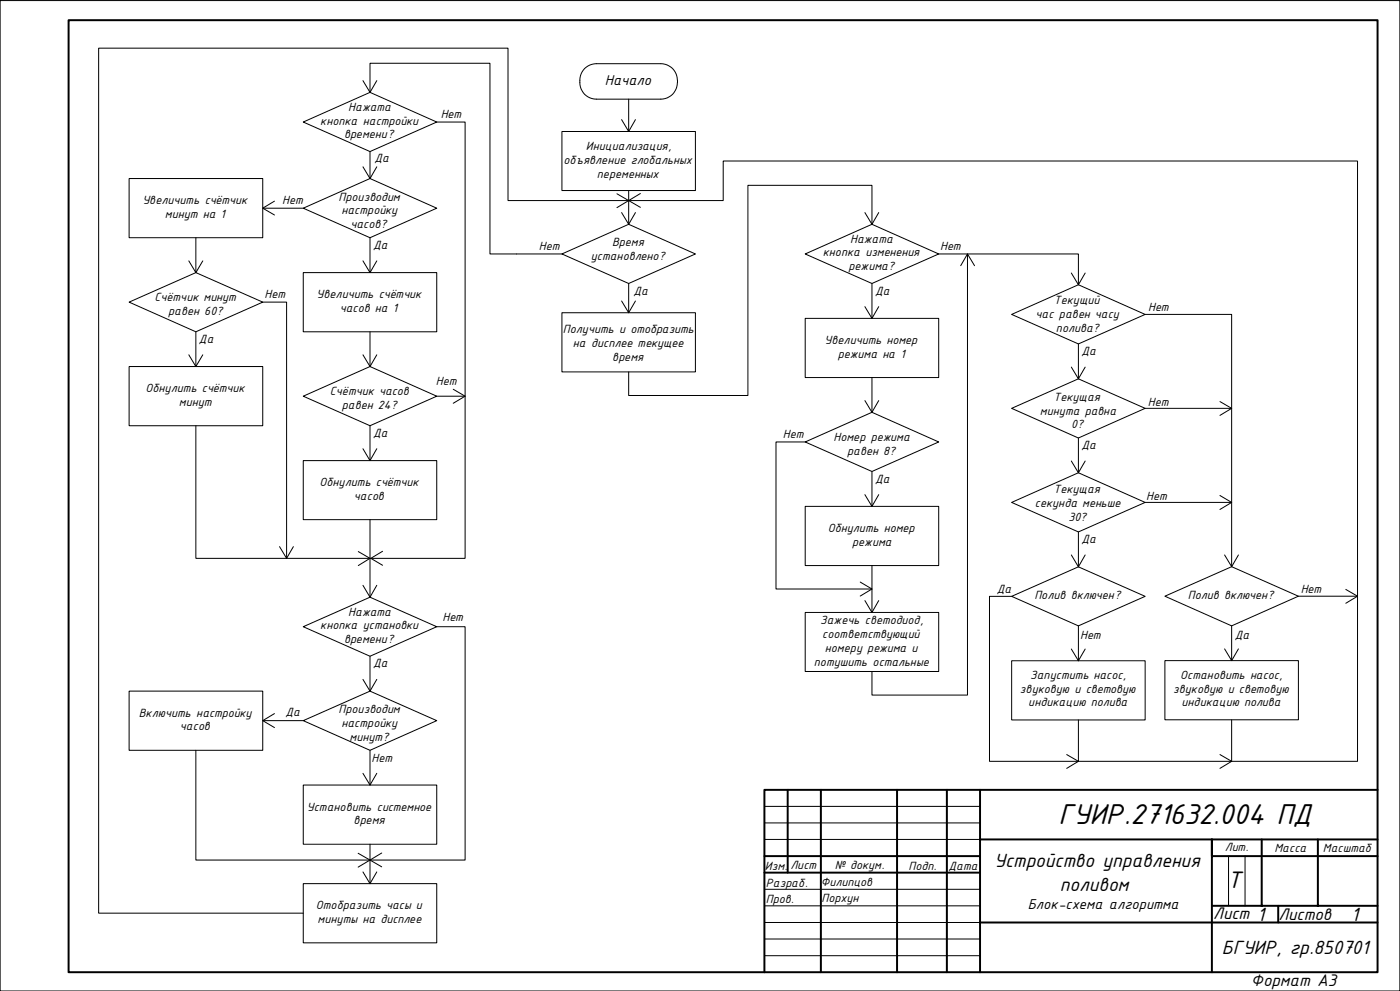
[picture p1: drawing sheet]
<svg xmlns="http://www.w3.org/2000/svg" width="420mm" height="297mm" viewBox="0 0 420 297" stroke-linecap="round" stroke-linejoin="round" font-family="sans-serif">
<defs><g id="words">
<text font-size="9.3" x="317.6" y="246.9">ГУИР.271632.004 ПД</text>
<text font-size="7.7" x="368.2" y="266.2">Т</text>
<g font-size="6.2">
<text x="298.2" y="259.8">Устройство управления</text>
<text x="318" y="267">поливом</text>
<text x="405.3" y="276">1</text>
<text x="377.1" y="276">1</text>
<text x="366.6" y="286">БГУИР, гр.850701</text>
</g>
<g font-size="5.4">
<text x="364" y="275.5">Лист</text>
<text x="383.5" y="275.7">Листов</text>
<text x="375.3" y="295.4">Формат А3</text>
</g>
<g font-size="4.6">
<text x="181.4" y="25.5">Начало</text>
<text x="308.3" y="272.5">Блок-схема алгоритма</text>
</g>
<g font-size="3.9">
<text x="104.4" y="33.2">Нажата</text>
<text x="132.2" y="35.4">Нет</text>
<text x="96.1" y="37.3">кнопка настройки</text>
<text x="103.2" y="41.5">времени?</text>
<text x="175.7" y="44.9">Инициализация,</text>
<text x="112.3" y="48.7">Да</text>
<text x="169.1" y="49.1">объявление глобальных</text>
<text x="179.1" y="53.2">переменных</text>
<text x="42.7" y="61.2">Увеличить счётчик</text>
<text x="49.4" y="65.3">минут на 1</text>
<text x="84.7" y="61">Нет</text>
<text x="101.6" y="60.1">Производим</text>
<text x="102.4" y="64.3">настройку</text>
<text x="105.1" y="68.4">часов?</text>
<text x="111.9" y="74.6">Да</text>
<text x="161.7" y="75">Нет</text>
<text x="177.2" y="77.9">установлено?</text>
<text x="183.6" y="73.8">Время</text>
<text x="246.8" y="76.8">кнопка изменения</text>
<text x="255" y="72.7">Нажата</text>
<text x="282" y="75.1">Нет</text>
<text x="254.6" y="81">режима?</text>
<text x="79.4" y="89.4">Нет</text>
<text x="95" y="89.3">Увеличить счётчик</text>
<text x="190.1" y="88.5">Да</text>
<text x="262.5" y="88.3">Да</text>
<text x="46.3" y="90.2">Счётчик минут</text>
<text x="50.5" y="94.3">равен 60?</text>
<text x="101.9" y="93.5">часов на 1</text>
<text x="310.6" y="95.3">час равен часу</text>
<text x="316.1" y="91.2">Текущий</text>
<text x="344.4" y="93.3">Нет</text>
<text x="168.9" y="99.8">Получить и отобразить</text>
<text x="316.8" y="99.4">полива?</text>
<text x="59.7" y="102.7">Да</text>
<text x="171.8" y="103.9">на дисплее текущее</text>
<text x="247.4" y="103">Увеличить номер</text>
<text x="251.3" y="107.2">режима на 1</text>
<text x="324.4" y="106.4">Да</text>
<text x="183.7" y="108.1">время</text>
<text x="43.7" y="117.5">Обнулить счётчик</text>
<text x="98.9" y="118.4">Счётчик часов</text>
<text x="130.8" y="115.5">Нет</text>
<text x="53.7" y="121.6">минут</text>
<text x="102.6" y="122.5">равен 24?</text>
<text x="312" y="124.2">минута равна</text>
<text x="316" y="120.1">Текущая</text>
<text x="344.3" y="121.7">Нет</text>
<text x="111.9" y="130.9">Да</text>
<text x="234.9" y="131.2">Нет</text>
<text x="321.3" y="128.4">0?</text>
<text x="250" y="132.1">Номер режима</text>
<text x="254.2" y="136.2">равен 8?</text>
<text x="324.4" y="134.6">Да</text>
<text x="95.9" y="145.7">Обнулить счётчик</text>
<text x="106.2" y="149.8">часов</text>
<text x="262.5" y="144.7">Да</text>
<text x="316" y="147.9">Текущая</text>
<text x="343.9" y="149.8">Нет</text>
<text x="310.4" y="152">секунда меньше</text>
<text x="248.3" y="159.4">Обнулить номер</text>
<text x="320.5" y="156.2">30?</text>
<text x="255.7" y="163.5">режима</text>
<text x="324.4" y="162.7">Да</text>
<text x="299" y="177.6">Да</text>
<text x="310.3" y="179.7">Полив включен?</text>
<text x="356.3" y="179.7">Полив включен?</text>
<text x="390.2" y="177.6">Нет</text>
<text x="104.4" y="184.5">Нажата</text>
<text x="96.1" y="188.6">кнопка установки</text>
<text x="132.7" y="186.1">Нет</text>
<text x="246.1" y="187.2">Зажечь светодиод,</text>
<text x="246.7" y="191.3">соответствующий</text>
<text x="324" y="191.5">Нет</text>
<text x="370.4" y="191.5">Да</text>
<text x="103.2" y="192.8">времени?</text>
<text x="247.4" y="195.4">номеру режима и</text>
<text x="111.9" y="200">Да</text>
<text x="244.1" y="199.6">потушить остальные</text>
<text x="309.1" y="203.5">Запустить насос,</text>
<text x="354" y="203.4">Остановить насос,</text>
<text x="306" y="207.6">звуковую и световую</text>
<text x="352" y="207.6">звуковую и световую</text>
<text x="41.6" y="214.8">Включить настройку</text>
<text x="85.7" y="214.7">Да</text>
<text x="101.6" y="213.7">Производим</text>
<text x="308.5" y="211.7">индикацию полива</text>
<text x="354.5" y="211.7">индикацию полива</text>
<text x="54" y="218.9">часов</text>
<text x="102.4" y="217.9">настройку</text>
<text x="104.9" y="222">минут?</text>
<text x="111.5" y="228.4">Нет</text>
<text x="92" y="242.9">Установить системное</text>
<text x="106.1" y="247.1">время</text>
<text x="367.4" y="255.1">Лит.</text>
<text x="382.4" y="255.3">Масса</text>
<text x="396.9" y="255.2">Масштаб</text>
<text x="229.5" y="260.6">Изм.</text>
<text x="237.1" y="260.6">Лист</text>
<text x="250.4" y="260.4">№ докум.</text>
<text x="272.6" y="260.7">Подп.</text>
<text x="284.6" y="260.6">Дата</text>
<text x="229.7" y="265.7">Разраб.</text>
<text x="246.2" y="265.7">Филипцов</text>
<text x="94.8" y="272.5">Отобразить часы и</text>
<text x="229.7" y="270.7">Пров.</text>
<text x="246.4" y="270.5">Порхун</text>
<text x="95.3" y="276.6">минуты на дисплее</text>
</g>
</g></defs>
<g fill="none" stroke="#000" stroke-width=".3">
<path d="M0 .2h419.9v296.8h-419.9zM91 36.6l20-8.9 20 8.9-20 8.8zM108.9 24.2l2.1 3.5 2-3.5M111 27.7v-8.7h36v57.1h21.6M131 36.6h8.5v130.7h-80.7v-39.7M168.6 39.4h40v17.7h-40zM186.5 35.9l2.1 3.5 2-3.5M188.6 29.7v9.7M203.2 24a4.9 4.9 0 0 0-5-4.9h-19.3a5.4 5.4 0 0 0-5 4.7 5.4 5.4 0 0 0 3.7 5.7l1.3 .2h19.3a4.9 4.9 0 0 0 5-4.9M203.2 24v.8M38.7 53.5h40.1v17.7h-40.1zM108.9 50l2.1 3.5 2-3.5"/>
<path d="M111 45.4v8.1M185.1 58.1l3.5 2-3.5 2.1M188.6 57.1v10.1M192.1 58l-3.5 2.1 3.5 2M56.6 78.2l2.2 3.5 2-3.5M58.8 71.2v10.5M78.8 62.4h12.2M82.3 60.3l-3.5 2.1 3.5 2M91 62.4l20-8.9 20 8.9-20 8.8zM108.9 78.2l2.1 3.5 2-3.5M111 71.2v10.5M168.6 76.1l20-8.9 20 8.9-20 8.9z"/>
<path d="M186.5 63.7l2.1 3.5 2-3.5M241.6 76.1l20-8.9 20 8.9-20 8.9zM259.5 63.7l2.1 3.5 2-3.5M261.6 67.2v-11.7h-37.2v63h-35.8v-7M281.6 76.1h8.6M288.2 79.6l2-3.5 2.2 3.5M38.7 90.6l20.1-8.9 20 8.9-20 8.8zM58.8 99.4v10.5M78.8 90.6h7.2v76.7M91 81.7h40v17.7h-40zM111 99.4v10.5M168.6 93.7h40v17.8h-40z"/>
<path d="M186.5 90.2l2.1 3.5 2-3.5M188.6 85v8.7M241.6 95.4h40v17.8h-40zM259.5 91.9l2.1 3.5 2-3.5M261.6 85v10.4M303.5 94.2l20-8.9 20 8.9-20 8.9zM321.4 81.8l2.1 3.5 2-3.5M323.5 85.3v-9.2h-33.3v132.2h-28.6v-7M343.5 94.2h26v75.6M38.7 109.9h40.1v17.7h-40.1zM56.6 106.3l2.2 3.6 2-3.6M91 118.7l20-8.8 20 8.8-20 8.9z"/>
<path d="M108.9 106.3l2.1 3.6 2-3.6M131 118.7h8.5M136 116.7l3.5 2-3.5 2.2M261.6 113.2v10.4M321.4 110l2.1 3.5 2-3.5M323.5 103.1v10.4M91 138h40v17.7h-40zM108.9 134.5l2.1 3.5 2-3.5M111 127.6v10.4M241.6 132.5l20-8.9 20 8.9-20 8.8zM241.6 132.5h-8.8v44h28.8M259.5 120.1l2.1 3.5 2-3.5"/>
<path d="M303.5 122.4l20-8.9 20 8.9-20 8.9zM321.4 138.2l2.1 3.5 2-3.5M323.5 131.3v10.4M343.5 122.4h26M366 120.4l3.5 2-3.5 2.1M111 155.7v23.3M241.6 151.8h40v17.7h-40zM259.5 148.3l2.1 3.5 2-3.5M261.6 141.3v10.5M303.5 150.6l20-8.9 20 8.9-20 8.8zM323.5 159.4v10.5M343.5 150.6h26"/>
<path d="M366 148.5l3.5 2.1-3.5 2.1M83.9 163.8l2.1 3.5 2-3.5M107.5 165.3l3.5 2-3.5 2.2M108.9 175.4l2.1 3.6 2-3.6M114.8 165.2l-3.5 2.1 3.5 2.1M258.1 174.5l3.5 2-3.5 2.1M261.6 169.5v14.1M303.5 178.7l20-8.8 20 8.8-20 8.9zM303.5 178.7h-6.7v49.5h26.7M321.4 166.3l2.1 3.6 2-3.6M349.5 178.7l20-8.9 20 8.9-20 8.9zM367.4 166.3l2.1 3.5 2-3.5"/>
<path d="M389.5 178.7h17.7M403.7 176.7l3.5 2-3.5 2.1M91 187.8l20-8.8 20 8.8-20 8.9zM111 196.7v10.4M131 187.8h8.5v70h-28.5v7M241.6 183.6h40v17.7h-40zM259.5 180l2.1 3.6 2-3.6M303.5 198h40v17.8h-40zM321.4 194.5l2.1 3.5 2-3.5M323.5 187.6v10.4M349.5 198h40v17.7h-40zM367.4 194.5l2.1 3.5 2-3.5"/>
<path d="M369.5 187.6v10.4M38.7 207.1h40.1v17.8h-40.1zM78.8 216h12.2M82.3 213.9l-3.5 2.1 3.5 2.1M91 216l20-8.9 20 8.9-20 8.9zM108.9 203.6l2.1 3.5 2-3.5M323.5 215.8v12.4h46M369.5 215.7v12.5h37.7v-179.9h-190.2v11.8h-64.6v-45.7h-122.8v259.3h61.4M58.8 224.9v32.9h52.2v-4.8M91 235.3h40v17.7h-40zM108.9 231.8l2.1 3.5 2-3.5M111 224.9v10.4"/>
<path d="M320 226.1l3.5 2.1-3.5 2.1M366 226.1l3.5 2.1-3.5 2.1M107.4 255.7l3.6 2.1-3.6 2.1M114.5 255.7l-3.5 2.1 3.5 2M229.3 241.7h64.7M229.3 246.6h64.7M229.3 251.6h64.7M368.6 256.6v14.9M373.5 256.6v14.9M91 264.8h40v17.8h-40zM108.9 261.3l2.1 3.5 2-3.5M229.3 266.5h64.7"/>
<path d="M229.3 271.5h64.7M229.3 276.5h64.7M229.3 281.4h64.7M229.3 286.4h64.7"/>
</g>
<g fill="none" stroke="#000" stroke-width=".59">
<path d="M20.6 6.1h392.7v285.3h-392.7zM236.3 236.7v24.8M246.3 236.7v54.7M269.1 236.7v54.7M284.1 236.7v54.7M294 236.7v54.7M413.3 236.7h-184v54.7M229.3 256.6h64.7M294 251.6h119.3M378.5 251.6v19.9M395.4 251.6v19.9M413.3 256.6h-49.7v-5v39.8"/>
<path d="M229.3 261.5h64.7M294 276.5h119.3M363.6 271.5h49.7M383.5 271.5v5"/>
</g>
<use href="#words"/>
</svg>
